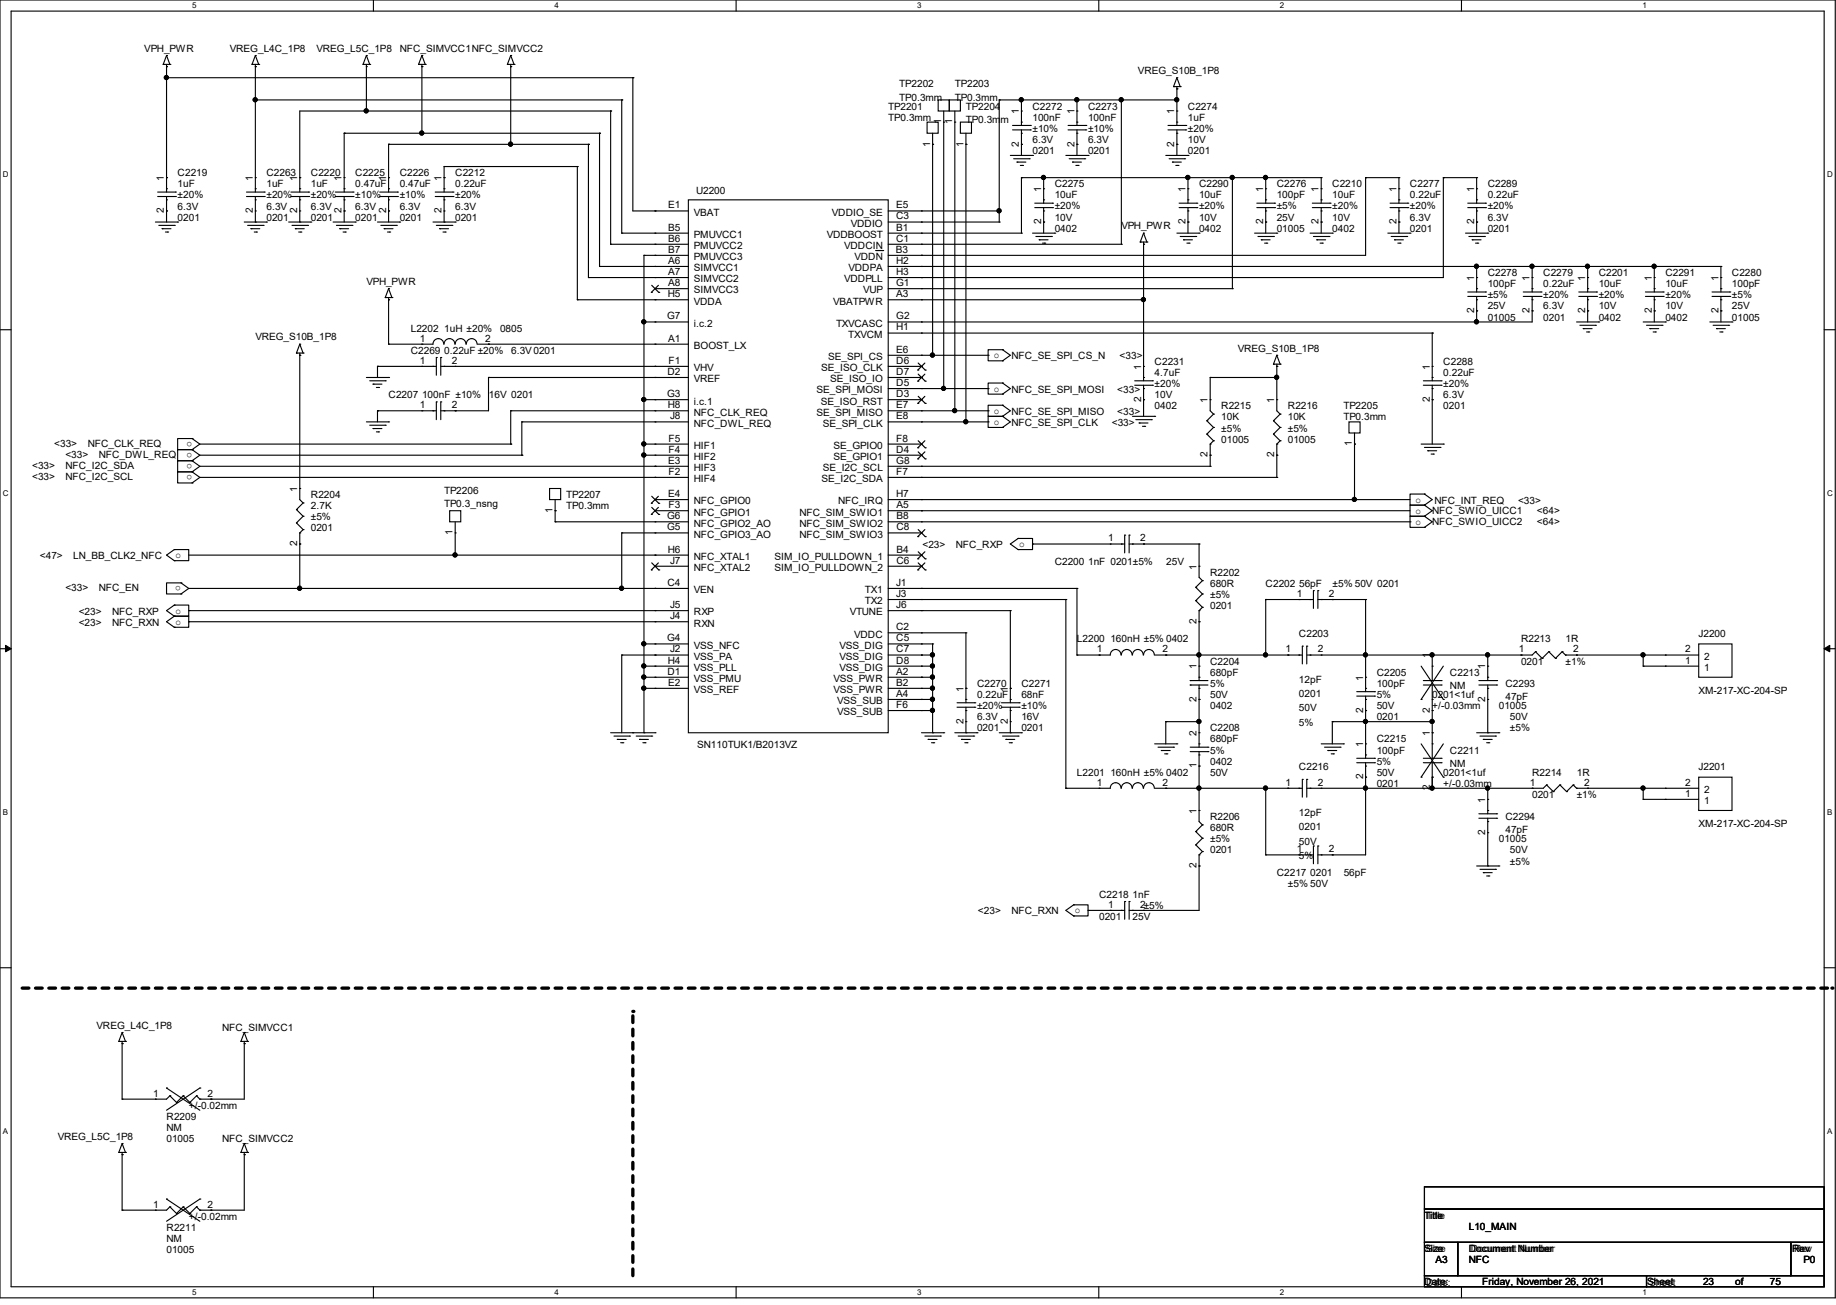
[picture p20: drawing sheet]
<svg xmlns="http://www.w3.org/2000/svg" width="210mm" height="149mm" viewBox="0 0 210 149" stroke-linecap="round" stroke-linejoin="round" font-family="sans-serif">
<defs><g id="words">
<g font-size="1.1">
<text x="16.5" y="5.9">VPH_PWR</text>
<text x="26.3" y="5.9">VREG_L4C_1P8</text>
<text x="36.2" y="5.9">VREG_L5C_1P8</text>
<text x="45.7" y="5.9">NFC_SIMVCC1NFC_SIMVCC2</text>
<text x="102.9" y="10">TP2202</text>
<text x="102.9" y="11.5">TP0.3mm</text>
<text x="109.2" y="10">TP2203</text>
<text x="109.2" y="11.5">TP0.3mm</text>
<text x="130.2" y="8.5">VREG_S10B_1P8</text>
<text x="101.6" y="12.5">TP2201</text>
<text x="101.6" y="13.8">TP0.3mm</text>
<text x="106.4" y="16.8" transform="rotate(-90 106.4 16.8)">1</text>
<text x="107.7" y="14.2" transform="rotate(-90 107.7 14.2)">1</text>
<text x="108.9" y="14.2" transform="rotate(-90 108.9 14.2)">1</text>
<text x="110.2" y="16.8" transform="rotate(-90 110.2 16.8)">1</text>
<text x="110.5" y="12.5">TP2204</text>
<text x="110.5" y="14.1">TP0.3mm</text>
<text x="116.5" y="16.8" transform="rotate(-90 116.5 16.8)">2</text>
<text x="116.5" y="13.1" transform="rotate(-90 116.5 13.1)">1</text>
<text x="118.1" y="12.5">C2272</text>
<text x="118.1" y="13.8">100nF</text>
<text x="118.1" y="17.6">0201</text>
<text x="118.1" y="16.3">6.3V</text>
<text x="118.1" y="15.1">±10%</text>
<text x="122.9" y="16.8" transform="rotate(-90 122.9 16.8)">2</text>
<text x="122.9" y="13.1" transform="rotate(-90 122.9 13.1)">1</text>
<text x="124.5" y="12.5">C2273</text>
<text x="124.5" y="13.8">100nF</text>
<text x="124.5" y="17.6">0201</text>
<text x="124.5" y="16.3">6.3V</text>
<text x="124.5" y="15.1">±10%</text>
<text x="134.3" y="16.8" transform="rotate(-90 134.3 16.8)">2</text>
<text x="134.3" y="13.1" transform="rotate(-90 134.3 13.1)">1</text>
<text x="135.9" y="12.5">C2274</text>
<text x="135.9" y="13.8">1uF</text>
<text x="135.9" y="17.6">0201</text>
<text x="135.9" y="16.3">10V</text>
<text x="135.9" y="15.1">±20%</text>
<text x="18.8" y="20.7" transform="rotate(-90 18.8 20.7)">1</text>
<text x="20.3" y="20.2">C2219</text>
<text x="20.3" y="21.4">1uF</text>
<text x="20.3" y="24">6.3V</text>
<text x="20.3" y="22.7">±20%</text>
<text x="28.9" y="20.7" transform="rotate(-90 28.9 20.7)">1</text>
<text x="30.5" y="20.2">C2263</text>
<text x="30.5" y="21.4">1uF</text>
<text x="30.5" y="24">6.3V</text>
<text x="30.5" y="22.7">±20%</text>
<text x="34" y="20.7" transform="rotate(-90 34 20.7)">1</text>
<text x="35.6" y="20.2">C2220</text>
<text x="35.6" y="21.4">1uF</text>
<text x="35.6" y="24">6.3V</text>
<text x="35.6" y="22.7">±20%</text>
<text x="39.1" y="20.7" transform="rotate(-90 39.1 20.7)">1</text>
<text x="40.6" y="20.2">C2225</text>
<text x="40.6" y="21.4">0.47uF</text>
<text x="40.6" y="24">6.3V</text>
<text x="40.6" y="22.7">±10%</text>
<text x="44.2" y="20.7" transform="rotate(-90 44.2 20.7)">1</text>
<text x="45.7" y="20.2">C2226</text>
<text x="45.7" y="21.4">0.47uF</text>
<text x="45.7" y="24">6.3V</text>
<text x="45.7" y="22.7">±10%</text>
<text x="50.5" y="20.7" transform="rotate(-90 50.5 20.7)">1</text>
<text x="52.1" y="20.2">C2212</text>
<text x="52.1" y="21.4">0.22uF</text>
<text x="52.1" y="24">6.3V</text>
<text x="52.1" y="22.7">±20%</text>
<text x="76.4" y="23.8">E1</text>
<text x="79.6" y="22.2">U2200</text>
<text x="102.5" y="23.8">E5</text>
<text x="119.1" y="22" transform="rotate(-90 119.1 22)">1</text>
<text x="120.6" y="21.4">C2275</text>
<text x="120.6" y="22.7">10uF</text>
<text x="120.6" y="24">±20%</text>
<text x="135.6" y="22" transform="rotate(-90 135.6 22)">1</text>
<text x="137.2" y="21.4">C2290</text>
<text x="137.2" y="22.7">10uF</text>
<text x="137.2" y="24">±20%</text>
<text x="144.5" y="22" transform="rotate(-90 144.5 22)">1</text>
<text x="146" y="21.4">C2276</text>
<text x="146" y="22.7">100pF</text>
<text x="146" y="24">±5%</text>
<text x="150.8" y="22" transform="rotate(-90 150.8 22)">1</text>
<text x="152.4" y="21.4">C2210</text>
<text x="152.4" y="22.7">10uF</text>
<text x="152.4" y="24">±20%</text>
<text x="159.7" y="22" transform="rotate(-90 159.7 22)">1</text>
<text x="161.3" y="21.4">C2277</text>
<text x="161.3" y="22.7">0.22uF</text>
<text x="161.3" y="24">±20%</text>
<text x="168.6" y="22" transform="rotate(-90 168.6 22)">1</text>
<text x="170.2" y="21.4">C2289</text>
<text x="170.2" y="22.7">0.22uF</text>
<text x="170.2" y="24">±20%</text>
<text x="18.8" y="24.4" transform="rotate(-90 18.8 24.4)">2</text>
<text x="20.3" y="25.2">0201</text>
<text x="28.9" y="24.4" transform="rotate(-90 28.9 24.4)">2</text>
<text x="30.5" y="25.2">0201</text>
<text x="34" y="24.4" transform="rotate(-90 34 24.4)">2</text>
<text x="35.6" y="25.2">0201</text>
<text x="39.1" y="24.4" transform="rotate(-90 39.1 24.4)">2</text>
<text x="40.6" y="25.2">0201</text>
<text x="44.2" y="24.4" transform="rotate(-90 44.2 24.4)">2</text>
<text x="45.7" y="25.2">0201</text>
<text x="50.5" y="24.4" transform="rotate(-90 50.5 24.4)">2</text>
<text x="52.1" y="25.2">0201</text>
<text x="76.4" y="26.4">B5</text>
<text x="76.4" y="27.6">B6</text>
<text x="76.4" y="28.9">B7</text>
<text x="79.4" y="27.2">PMUVCC1</text>
<text x="79.4" y="28.5">PMUVCC2</text>
<text x="79.4" y="29.8">PMUVCC3</text>
<text x="79.4" y="24.7">VBAT</text>
<text x="94.6" y="27.2">VDDBOOST</text>
<text x="95.2" y="24.7">VDDIO_SE</text>
<text x="96.6" y="28.5">VDDCIN</text>
<text x="97.3" y="26">VDDIO</text>
<text x="97.7" y="29.8">VDDN</text>
<text x="102.5" y="28.9">B3</text>
<text x="102.5" y="25.1">C3</text>
<text x="102.5" y="27.6">C1</text>
<text x="102.5" y="26.4">B1</text>
<text x="119.1" y="25.7" transform="rotate(-90 119.1 25.7)">2</text>
<text x="120.6" y="26.5">0402</text>
<text x="120.6" y="25.2">10V</text>
<text x="128.3" y="26.2">VPH_PWR</text>
<text x="135.6" y="25.7" transform="rotate(-90 135.6 25.7)">2</text>
<text x="137.2" y="26.5">0402</text>
<text x="137.2" y="25.2">10V</text>
<text x="144.5" y="25.7" transform="rotate(-90 144.5 25.7)">2</text>
<text x="146" y="26.5">01005</text>
<text x="146" y="25.2">25V</text>
<text x="150.8" y="25.7" transform="rotate(-90 150.8 25.7)">2</text>
<text x="152.4" y="26.5">0402</text>
<text x="152.4" y="25.2">10V</text>
<text x="159.7" y="25.7" transform="rotate(-90 159.7 25.7)">2</text>
<text x="161.3" y="26.5">0201</text>
<text x="161.3" y="25.2">6.3V</text>
<text x="168.6" y="25.7" transform="rotate(-90 168.6 25.7)">2</text>
<text x="170.2" y="26.5">0201</text>
<text x="170.2" y="25.2">6.3V</text>
<text x="41.9" y="32.6">VPH_PWR</text>
<text x="76.4" y="34">H5</text>
<text x="76.4" y="32.7">A8</text>
<text x="76.4" y="30.2">A6</text>
<text x="76.4" y="31.5">A7</text>
<text x="79.4" y="33.6">SIMVCC3</text>
<text x="79.4" y="31">SIMVCC1</text>
<text x="79.4" y="32.3">SIMVCC2</text>
<text x="79.4" y="34.8">VDDA</text>
<text x="95.3" y="34.8">VBATPWR</text>
<text x="96.6" y="32.3">VDDPLL</text>
<text x="97.1" y="31">VDDPA</text>
<text x="98.7" y="33.6">VUP</text>
<text x="102.5" y="32.7">G1</text>
<text x="102.5" y="30.2">H2</text>
<text x="102.5" y="31.5">H3</text>
<text x="102.5" y="34">A3</text>
<text x="168.6" y="35.8" transform="rotate(-90 168.6 35.8)">2</text>
<text x="168.6" y="32.1" transform="rotate(-90 168.6 32.1)">1</text>
<text x="170.2" y="31.6">C2278</text>
<text x="170.2" y="32.9">100pF</text>
<text x="170.2" y="35.4">25V</text>
<text x="170.2" y="34.1">±5%</text>
<text x="175" y="35.8" transform="rotate(-90 175 35.8)">2</text>
<text x="175" y="32.1" transform="rotate(-90 175 32.1)">1</text>
<text x="176.5" y="31.6">C2279</text>
<text x="176.5" y="32.9">0.22uF</text>
<text x="176.5" y="35.4">6.3V</text>
<text x="176.5" y="34.1">±20%</text>
<text x="181.3" y="35.8" transform="rotate(-90 181.3 35.8)">2</text>
<text x="181.3" y="32.1" transform="rotate(-90 181.3 32.1)">1</text>
<text x="182.9" y="31.6">C2201</text>
<text x="182.9" y="32.9">10uF</text>
<text x="182.9" y="35.4">10V</text>
<text x="182.9" y="34.1">±20%</text>
<text x="188.9" y="35.8" transform="rotate(-90 188.9 35.8)">2</text>
<text x="188.9" y="32.1" transform="rotate(-90 188.9 32.1)">1</text>
<text x="190.5" y="31.6">C2291</text>
<text x="190.5" y="32.9">10uF</text>
<text x="190.5" y="35.4">10V</text>
<text x="190.5" y="34.1">±20%</text>
<text x="196.6" y="35.8" transform="rotate(-90 196.6 35.8)">2</text>
<text x="196.6" y="32.1" transform="rotate(-90 196.6 32.1)">1</text>
<text x="198.1" y="31.6">C2280</text>
<text x="198.1" y="32.9">100pF</text>
<text x="198.1" y="35.4">25V</text>
<text x="198.1" y="34.1">±5%</text>
<text x="29.2" y="38.9">VREG_S10B_1P8</text>
<text x="47" y="37.9">L2202 1uH ±20%</text>
<text x="47" y="40.5">C2269 0.22uF ±20%</text>
<text x="48" y="39.1">1</text>
<text x="48" y="41.6">1</text>
<text x="51.7" y="41.6">2</text>
<text x="55.5" y="39.1">2</text>
<text x="57.2" y="37.9">0805</text>
<text x="58.5" y="40.5">6.3V0201</text>
<text x="76.3" y="36.5">G7</text>
<text x="76.4" y="39.1">A1</text>
<text x="76.5" y="41.6">F1</text>
<text x="79.4" y="39.9">BOOST_LX</text>
<text x="79.4" y="37.4">i.c.2</text>
<text x="94.7" y="41.2">SE_SPI_CS</text>
<text x="95.6" y="37.4">TXVCASC</text>
<text x="97" y="38.7">TXVCM</text>
<text x="102.5" y="37.8">H1</text>
<text x="102.5" y="36.5">G2</text>
<text x="102.5" y="40.3">E6</text>
<text x="102.5" y="41.6">D6</text>
<text x="113.7" y="41">o</text>
<text x="115.7" y="41.1">NFC_SE_SPI_CS_N</text>
<text x="128.1" y="41.1">&lt;33&gt;</text>
<text x="132.1" y="41.7">C2231</text>
<text x="141.6" y="40.2">VREG_S10B_1P8</text>
<text x="165.1" y="41.7">C2288</text>
<text x="170.2" y="36.7">01005</text>
<text x="176.5" y="36.7">0201</text>
<text x="182.9" y="36.7">0402</text>
<text x="190.5" y="36.7">0402</text>
<text x="198.1" y="36.7">01005</text>
<text x="44.4" y="45.6">C2207 100nF ±10%</text>
<text x="48" y="46.7">1</text>
<text x="51.7" y="46.7">2</text>
<text x="55.9" y="45.6">16V 0201</text>
<text x="76.3" y="45.4">G3</text>
<text x="76.4" y="42.9">D2</text>
<text x="76.4" y="46.7">H8</text>
<text x="76.7" y="48">J8</text>
<text x="79.4" y="46.3">i.c.1</text>
<text x="79.4" y="47.5">NFC_CLK_REQ</text>
<text x="79.4" y="42.5">VHV</text>
<text x="79.4" y="43.7">VREF</text>
<text x="93.4" y="47.5">SE_SPI_MISO</text>
<text x="93.4" y="45">SE_SPI_MOSI</text>
<text x="93.9" y="46.3">SE_ISO_RST</text>
<text x="93.9" y="42.5">SE_ISO_CLK</text>
<text x="95" y="43.7">SE_ISO_IO</text>
<text x="102.5" y="42.9">D7</text>
<text x="102.5" y="48">E8</text>
<text x="102.5" y="45.4">D3</text>
<text x="102.5" y="46.7">E7</text>
<text x="102.5" y="44.2">D5</text>
<text x="113.7" y="44.8">o</text>
<text x="113.7" y="47.3">o</text>
<text x="115.7" y="44.9">NFC_SE_SPI_MOSI</text>
<text x="115.7" y="47.5">NFC_SE_SPI_MISO</text>
<text x="127.8" y="44.9">&lt;33&gt;</text>
<text x="127.8" y="47.5">&lt;33&gt;</text>
<text x="130.5" y="46" transform="rotate(-90 130.5 46)">2</text>
<text x="130.5" y="42.3" transform="rotate(-90 130.5 42.3)">1</text>
<text x="132.1" y="43">4.7uF</text>
<text x="132.1" y="46.8">0402</text>
<text x="132.1" y="45.6">10V</text>
<text x="132.1" y="44.3">±20%</text>
<text x="138.1" y="46.1" transform="rotate(-90 138.1 46.1)">1</text>
<text x="139.7" y="46.8">R2215</text>
<text x="145.8" y="46.1" transform="rotate(-90 145.8 46.1)">1</text>
<text x="147.3" y="46.8">R2216</text>
<text x="153.7" y="46.8">TP2205</text>
<text x="163.5" y="46" transform="rotate(-90 163.5 46)">2</text>
<text x="163.5" y="42.3" transform="rotate(-90 163.5 42.3)">1</text>
<text x="165.1" y="43">0.22uF</text>
<text x="165.1" y="46.8">0201</text>
<text x="165.1" y="45.6">6.3V</text>
<text x="165.1" y="44.3">±20%</text>
<text x="3.7" y="53.7">&lt;33&gt;</text>
<text x="6.2" y="51.1">&lt;33&gt;</text>
<text x="7.5" y="52.4">&lt;33&gt;</text>
<text x="7.5" y="53.7">NFC_I2C_SDA</text>
<text x="10" y="51.1">NFC_CLK_REQ</text>
<text x="11.3" y="52.4">NFC_DWL_REQ</text>
<text x="22" y="50.5" transform="rotate(-180 22 50.5)">o</text>
<text x="22" y="51.8" transform="rotate(-180 22 51.8)">o</text>
<text x="22" y="53" transform="rotate(-180 22 53)">o</text>
<text x="76.4" y="53">E3</text>
<text x="76.5" y="50.5">F5</text>
<text x="76.5" y="51.8">F4</text>
<text x="79.4" y="51.4">HIF1</text>
<text x="79.4" y="52.6">HIF2</text>
<text x="79.4" y="53.9">HIF3</text>
<text x="79.4" y="48.8">NFC_DWL_REQ</text>
<text x="94.1" y="53.9">SE_I2C_SCL</text>
<text x="94.1" y="48.8">SE_SPI_CLK</text>
<text x="95.3" y="51.4">SE_GPIO0</text>
<text x="95.3" y="52.6">SE_GPIO1</text>
<text x="102.5" y="50.5">F8</text>
<text x="102.5" y="51.8">D4</text>
<text x="102.5" y="53">G8</text>
<text x="113.7" y="48.6">o</text>
<text x="115.7" y="48.7">NFC_SE_SPI_CLK</text>
<text x="127.2" y="48.7">&lt;33&gt;</text>
<text x="138.1" y="52.3" transform="rotate(-90 138.1 52.3)">2</text>
<text x="139.7" y="48.1">10K</text>
<text x="139.7" y="49.4">±5%</text>
<text x="139.7" y="50.6">01005</text>
<text x="145.8" y="52.3" transform="rotate(-90 145.8 52.3)">2</text>
<text x="147.3" y="48.1">10K</text>
<text x="147.3" y="49.4">±5%</text>
<text x="147.3" y="50.6">01005</text>
<text x="153.7" y="48.1">TP0.3mm</text>
<text x="154.6" y="51.1" transform="rotate(-90 154.6 51.1)">1</text>
<text x="3.7" y="55">&lt;33&gt;</text>
<text x="7.5" y="55">NFC_I2C_SCL</text>
<text x="22" y="54.3" transform="rotate(-180 22 54.3)">o</text>
<text x="34" y="56.3" transform="rotate(-90 34 56.3)">1</text>
<text x="35.6" y="57">R2204</text>
<text x="35.6" y="58.3">2.7K</text>
<text x="35.6" y="59.5">±5%</text>
<text x="50.8" y="56.5">TP2206</text>
<text x="50.8" y="58">TP0.3_nsng</text>
<text x="63.2" y="58.7" transform="rotate(-90 63.2 58.7)">1</text>
<text x="64.8" y="57">TP2207</text>
<text x="64.8" y="58.3">TP0.3mm</text>
<text x="76.3" y="59.4">G6</text>
<text x="76.4" y="56.9">E4</text>
<text x="76.5" y="58.1">F3</text>
<text x="76.5" y="54.3">F2</text>
<text x="79.4" y="57.7">NFC_GPIO0</text>
<text x="79.4" y="59">NFC_GPIO1</text>
<text x="79.4" y="55.2">HIF4</text>
<text x="91.4" y="59">NFC_SIM_SWIO1</text>
<text x="94" y="55.2">SE_I2C_SDA</text>
<text x="95.9" y="57.7">NFC_IRQ</text>
<text x="102.5" y="56.9">H7</text>
<text x="102.5" y="54.3">F7</text>
<text x="102.5" y="58.1">A5</text>
<text x="102.5" y="59.4">B8</text>
<text x="161.9" y="57.5">o</text>
<text x="161.9" y="58.8">o</text>
<text x="163.8" y="58.8">NFC_SWIO_UICC1</text>
<text x="164.1" y="57.6">NFC_INT_REQ</text>
<text x="173.7" y="57.6">&lt;33&gt;</text>
<text x="175.8" y="58.8">&lt;64&gt;</text>
<text x="4.6" y="64">&lt;47&gt;</text>
<text x="8.4" y="64">LN_BB_CLK2_NFC</text>
<text x="20.1" y="63.8">o</text>
<text x="34" y="62.5" transform="rotate(-90 34 62.5)">2</text>
<text x="35.6" y="60.8">0201</text>
<text x="51.8" y="61.2" transform="rotate(-90 51.8 61.2)">1</text>
<text x="76.3" y="60.7">G5</text>
<text x="76.4" y="63.2">H6</text>
<text x="76.7" y="64.5">J7</text>
<text x="79.4" y="65.3">NFC_XTAL2</text>
<text x="79.4" y="60.2">NFC_GPIO2_AO</text>
<text x="79.4" y="61.5">NFC_GPIO3_AO</text>
<text x="79.4" y="64.1">NFC_XTAL1</text>
<text x="88.6" y="64.1">SIM_IO_PULLDOWN_1</text>
<text x="88.6" y="65.3">SIM_IO_PULLDOWN_2</text>
<text x="91.4" y="60.2">NFC_SIM_SWIO2</text>
<text x="91.4" y="61.5">NFC_SIM_SWIO3</text>
<text x="102.5" y="60.7">C8</text>
<text x="102.5" y="63.2">B4</text>
<text x="102.5" y="64.5">C6</text>
<text x="105.5" y="62.7">&lt;23&gt;</text>
<text x="109.3" y="62.7">NFC_RXP</text>
<text x="116.6" y="62.6">o</text>
<text x="120.6" y="64.6">C2200 1nF 0201±5%</text>
<text x="126.7" y="61.9">1</text>
<text x="130.4" y="61.9">2</text>
<text x="133.4" y="64.6">25V</text>
<text x="136.9" y="65.1" transform="rotate(-90 136.9 65.1)">1</text>
<text x="138.4" y="65.9">R2202</text>
<text x="161.9" y="60">o</text>
<text x="163.8" y="60">NFC_SWIO_UICC2</text>
<text x="175.8" y="60">&lt;64&gt;</text>
<text x="7.5" y="67.7">&lt;33&gt;</text>
<text x="9" y="70.3">&lt;23&gt;</text>
<text x="9" y="71.6">&lt;23&gt;</text>
<text x="11.3" y="67.7">NFC_EN</text>
<text x="12.8" y="70.3">NFC_RXP</text>
<text x="12.8" y="71.6">NFC_RXN</text>
<text x="20.1" y="70.2">o</text>
<text x="20.1" y="71.5">o</text>
<text x="20.7" y="67" transform="rotate(-180 20.7 67)">o</text>
<text x="76.4" y="67">C4</text>
<text x="76.7" y="70.8">J4</text>
<text x="76.7" y="69.6">J5</text>
<text x="79.4" y="71.7">RXN</text>
<text x="79.4" y="70.4">RXP</text>
<text x="79.4" y="67.9">VEN</text>
<text x="97.2" y="70.4">VTUNE</text>
<text x="98.9" y="67.9">TX1</text>
<text x="98.9" y="69.1">TX2</text>
<text x="102.5" y="67">J1</text>
<text x="102.5" y="68.3">J3</text>
<text x="102.5" y="69.6">J6</text>
<text x="136.9" y="71.4" transform="rotate(-90 136.9 71.4)">2</text>
<text x="138.4" y="67.1">680R</text>
<text x="138.4" y="68.4">±5%</text>
<text x="138.4" y="69.7">0201</text>
<text x="144.8" y="67.1">C2202 56pF</text>
<text x="148.3" y="68.3">1</text>
<text x="152" y="68.3">2</text>
<text x="152.4" y="67.1">±5% 50V 0201</text>
<text x="76.3" y="73.4">G4</text>
<text x="76.4" y="77.2">D1</text>
<text x="76.4" y="75.9">H4</text>
<text x="76.7" y="74.6">J2</text>
<text x="79.4" y="74.2">VSS_NFC</text>
<text x="79.4" y="75.5">VSS_PA</text>
<text x="79.4" y="76.8">VSS_PLL</text>
<text x="96" y="74.2">VSS_DIG</text>
<text x="96" y="76.8">VSS_DIG</text>
<text x="96" y="75.5">VSS_DIG</text>
<text x="97.7" y="72.9">VDDC</text>
<text x="102.5" y="72.1">C2</text>
<text x="102.5" y="73.4">C5</text>
<text x="102.5" y="75.9">D8</text>
<text x="102.5" y="74.6">C7</text>
<text x="102.5" y="77.2">A2</text>
<text x="123.2" y="73.5">L2200 160nH ±5% 0402</text>
<text x="125.5" y="74.6">1</text>
<text x="133" y="74.6">2</text>
<text x="136.9" y="76.6" transform="rotate(-90 136.9 76.6)">1</text>
<text x="138.4" y="76">C2204</text>
<text x="138.4" y="77.3">680pF</text>
<text x="147.1" y="74.6">1</text>
<text x="148.6" y="72.9">C2203</text>
<text x="150.7" y="74.6">2</text>
<text x="155.9" y="77.8" transform="rotate(-90 155.9 77.8)">1</text>
<text x="157.5" y="77.3">C2205</text>
<text x="163.5" y="75.3" transform="rotate(-90 163.5 75.3)">1</text>
<text x="165.9" y="77.3">C2213</text>
<text x="169.9" y="76.6" transform="rotate(-90 169.9 76.6)">1</text>
<text x="173.7" y="74.6">1</text>
<text x="174" y="73.5">R2213</text>
<text x="174" y="76">0201</text>
<text x="179.1" y="73.5">1R</text>
<text x="179.1" y="76">±1%</text>
<text x="180" y="74.6">2</text>
<text x="192.8" y="75.9">1</text>
<text x="192.8" y="74.6">2</text>
<text x="194.3" y="72.9">J2200</text>
<text x="194.9" y="76.8">1</text>
<text x="194.9" y="75.5">2</text>
<text x="76.4" y="78.4">E2</text>
<text x="79.4" y="78">VSS_PMU</text>
<text x="79.4" y="79.3">VSS_REF</text>
<text x="95.3" y="78">VSS_PWR</text>
<text x="95.3" y="79.3">VSS_PWR</text>
<text x="95.8" y="80.6">VSS_SUB</text>
<text x="95.8" y="81.8">VSS_SUB</text>
<text x="102.5" y="79.7">A4</text>
<text x="102.5" y="81">F6</text>
<text x="102.5" y="78.4">B2</text>
<text x="110.2" y="82.8" transform="rotate(-90 110.2 82.8)">2</text>
<text x="110.2" y="79.1" transform="rotate(-90 110.2 79.1)">1</text>
<text x="111.8" y="78.6">C2270</text>
<text x="111.8" y="79.8">0.22uF</text>
<text x="111.8" y="83.7">0201</text>
<text x="111.8" y="82.4">6.3V</text>
<text x="111.8" y="81.1">±20%</text>
<text x="115.3" y="82.8" transform="rotate(-90 115.3 82.8)">2</text>
<text x="115.3" y="79.1" transform="rotate(-90 115.3 79.1)">1</text>
<text x="116.8" y="78.6">C2271</text>
<text x="116.8" y="79.8">68nF</text>
<text x="116.8" y="83.7">0201</text>
<text x="116.8" y="82.4">16V</text>
<text x="116.8" y="81.1">±10%</text>
<text x="136.9" y="80.3" transform="rotate(-90 136.9 80.3)">2</text>
<text x="138.4" y="83.7">C2208</text>
<text x="138.4" y="81.1">0402</text>
<text x="138.4" y="79.8">50V</text>
<text x="138.4" y="78.6">5%</text>
<text x="148.6" y="78.1">12pF</text>
<text x="148.6" y="79.7">0201</text>
<text x="148.6" y="81.4">50V</text>
<text x="148.6" y="83">5%</text>
<text x="155.9" y="81.5" transform="rotate(-90 155.9 81.5)">2</text>
<text x="157.5" y="78.6">100pF</text>
<text x="157.5" y="82.4">0201</text>
<text x="157.5" y="81.1">50V</text>
<text x="157.5" y="79.8">5%</text>
<text x="163.5" y="81.5" transform="rotate(-90 163.5 81.5)">2</text>
<text x="163.8" y="79.8">0201&lt;1uf</text>
<text x="163.8" y="81.1">+/-0.03mm</text>
<text x="165.9" y="78.8">NM</text>
<text x="169.9" y="80.3" transform="rotate(-90 169.9 80.3)">2</text>
<text x="171.4" y="81.1">01005</text>
<text x="172.2" y="78.6">C2293</text>
<text x="172.2" y="80.1">47pF</text>
<text x="172.7" y="82.4">50V</text>
<text x="172.7" y="83.7">±5%</text>
<text x="194.3" y="79.3">XM-217-XC-204-SP</text>
<text x="79.8" y="85.5">SN110TUK1/B2013VZ</text>
<text x="123.2" y="88.7">L2201 160nH ±5% 0402</text>
<text x="125.5" y="89.9">1</text>
<text x="133" y="89.9">2</text>
<text x="136.9" y="87.9" transform="rotate(-90 136.9 87.9)">1</text>
<text x="136.9" y="84.2" transform="rotate(-90 136.9 84.2)">2</text>
<text x="138.4" y="84.9">680pF</text>
<text x="138.4" y="87.5">0402</text>
<text x="138.4" y="88.7">50V</text>
<text x="138.4" y="86.2">5%</text>
<text x="147.1" y="89.9">1</text>
<text x="148.6" y="88.1">C2216</text>
<text x="150.7" y="89.9">2</text>
<text x="155.9" y="89.2" transform="rotate(-90 155.9 89.2)">2</text>
<text x="155.9" y="85.5" transform="rotate(-90 155.9 85.5)">1</text>
<text x="157.5" y="84.9">C2215</text>
<text x="157.5" y="86.2">100pF</text>
<text x="157.5" y="88.7">50V</text>
<text x="157.5" y="87.5">5%</text>
<text x="163.5" y="84.2" transform="rotate(-90 163.5 84.2)">1</text>
<text x="165.1" y="88.7">0201&lt;1uf</text>
<text x="165.9" y="86.2">C2211</text>
<text x="165.9" y="87.7">NM</text>
<text x="175" y="89.9">1</text>
<text x="175.3" y="88.7">R2214</text>
<text x="180.4" y="88.7">1R</text>
<text x="181.2" y="89.9">2</text>
<text x="192.8" y="89.9">2</text>
<text x="194.3" y="88.1">J2201</text>
<text x="136.9" y="93.1" transform="rotate(-90 136.9 93.1)">1</text>
<text x="138.4" y="93.8">R2206</text>
<text x="138.4" y="95.1">680R</text>
<text x="148.6" y="93.3">12pF</text>
<text x="148.6" y="95">0201</text>
<text x="157.5" y="90">0201</text>
<text x="163.5" y="90.4" transform="rotate(-90 163.5 90.4)">2</text>
<text x="165.1" y="90">+/-0.03mm</text>
<text x="169.9" y="95.5" transform="rotate(-90 169.9 95.5)">2</text>
<text x="169.9" y="91.8" transform="rotate(-90 169.9 91.8)">1</text>
<text x="172.2" y="93.8">C2294</text>
<text x="172.2" y="95.3">47pF</text>
<text x="175.3" y="91.3">0201</text>
<text x="180.4" y="91.3">±1%</text>
<text x="192.8" y="91.1">1</text>
<text x="194.3" y="94.6">XM-217-XC-204-SP</text>
<text x="194.9" y="92">1</text>
<text x="194.9" y="90.7">2</text>
<text x="136.9" y="99.3" transform="rotate(-90 136.9 99.3)">2</text>
<text x="138.4" y="96.4">±5%</text>
<text x="138.4" y="97.6">0201</text>
<text x="146" y="100.2">C2217</text>
<text x="147.3" y="101.4">±5% 50V</text>
<text x="148.3" y="97.5">1</text>
<text x="148.6" y="96.6">50V</text>
<text x="148.6" y="98.3">5%</text>
<text x="149.9" y="100.2">0201</text>
<text x="152" y="97.5">2</text>
<text x="153.7" y="100.2">56pF</text>
<text x="171.4" y="96.4">01005</text>
<text x="172.7" y="97.6">50V</text>
<text x="172.7" y="98.9">±5%</text>
<text x="111.9" y="104.6">&lt;23&gt;</text>
<text x="115.7" y="104.6">NFC_RXN</text>
<text x="122.9" y="104.5">o</text>
<text x="125.7" y="102.7">C2218 1nF</text>
<text x="125.7" y="105.2">0201</text>
<text x="126.7" y="103.8">1</text>
<text x="129.6" y="105.2">25V</text>
<text x="130.4" y="103.8">2±5%</text>
<text x="11" y="117.7">VREG_L4C_1P8</text>
<text x="25.4" y="117.9">NFC_SIMVCC1</text>
<text x="17.5" y="125.4">1</text>
<text x="23.7" y="125.4">2</text>
<text x="6.6" y="130.4">VREG_L5C_1P8</text>
<text x="19" y="128.1">R2209</text>
<text x="19" y="129.4">NM</text>
<text x="19" y="130.6">01005</text>
<text x="21.6" y="126.8">+/-0.02mm</text>
<text x="25.4" y="130.6">NFC_SIMVCC2</text>
<text x="17.5" y="138.1">1</text>
<text x="19" y="140.8">R2211</text>
<text x="19" y="142.1">NM</text>
<text x="19" y="143.3">01005</text>
<text x="21.6" y="139.5">+/-0.02mm</text>
<text x="23.7" y="138.1">2</text>
<text x="162.9" y="139.4">Title</text>
<text x="162.9" y="143.2">Size</text>
<text x="168" y="143.2">Document Number</text>
<text x="168" y="140.7">L10_MAIN</text>
<text x="205" y="143.2">Rev</text>
<text x="162.9" y="147">Date:</text>
<text x="164.2" y="144.5">A3</text>
<text x="168" y="144.5">NFC</text>
<text x="169.5" y="147">Friday, November 26, 2021</text>
<text x="188.4" y="147">Sheet</text>
<text x="194.8" y="147">23</text>
<text x="198.5" y="147">of</text>
<text x="202.5" y="147">75</text>
<text x="206.3" y="144.5">P0</text>
</g>
<g font-size=".9">
<text x="22" y=".9">5</text>
<text x="63.4" y=".9">4</text>
<text x="104.9" y=".9">3</text>
<text x="146.4" y=".9">2</text>
<text x="187.9" y=".9">1</text>
<text x=".3" y="20.3">D</text>
<text x="209" y="20.3">D</text>
<text x=".3" y="56.7">C</text>
<text x="209" y="56.7">C</text>
<text x=".3" y="93.2">B</text>
<text x="209" y="93.2">B</text>
<text x=".3" y="129.7">A</text>
<text x="209" y="129.7">A</text>
<text x="22" y="148.1">5</text>
<text x="63.4" y="148.1">4</text>
<text x="104.9" y="148.1">3</text>
<text x="146.4" y="148.1">2</text>
<text x="187.9" y="148.1">1</text>
</g>
</g></defs>
<path d="M0 0h209.9v148.5h-209.9zM1.3 1.3h207.4v145.9h-207.4z" fill="none" stroke="#000" stroke-width=".13"/>
<g fill="#fff">
<path d="M22 .1h.5v1h-.5z"/>
<path d="M22 147.3h.5v1h-.5z"/>
</g>
<path d="M42.7 0v1.3M42.7 147.2v1.3" fill="none" stroke="#000" stroke-width=".13"/>
<g fill="#fff">
<path d="M63.4 .1h.5v1h-.5z"/>
<path d="M63.4 147.3h.5v1h-.5z"/>
</g>
<path d="M84.2 0v1.3M84.2 147.2v1.3" fill="none" stroke="#000" stroke-width=".13"/>
<g fill="#fff">
<path d="M104.9 .1h.5v1h-.5z"/>
<path d="M104.9 147.3h.5v1h-.5z"/>
</g>
<path d="M125.7 0v1.3M125.7 147.2v1.3" fill="none" stroke="#000" stroke-width=".13"/>
<g fill="#fff">
<path d="M146.4 .1h.5v1h-.5z"/>
<path d="M146.4 147.3h.5v1h-.5z"/>
</g>
<path d="M167.2 0v1.3M167.2 147.2v1.3" fill="none" stroke="#000" stroke-width=".13"/>
<g fill="#fff">
<path d="M187.9 .1h.5v1h-.5z"/>
<path d="M187.9 147.3h.5v1h-.5z"/>
<path d="M.3 19.5h.7v1h-.7z"/>
<path d="M209 19.5h.6v1h-.6z"/>
<path d="M.3 55.9h.7v1h-.7z"/>
<path d="M209 55.9h.6v1h-.6z"/>
</g>
<path d="M0 37.7h1.3M208.7 37.7h1.2" fill="none" stroke="#000" stroke-width=".13"/>
<g fill="#fff">
<path d="M.3 92.4h.6v1h-.6z"/>
<path d="M209 92.4h.6v1h-.6z"/>
</g>
<path d="M0 74.2h1.3M208.7 74.2h1.2" fill="none" stroke="#000" stroke-width=".13"/>
<path d="M.6 73.8l.7 .4-.7 .3zM208.7 74.2l.6-.4v.7z" fill="#000" stroke="#000" stroke-width=".13"/>
<g fill="#fff">
<path d="M.3 128.9h.6v1h-.6z"/>
<path d="M209 128.9h.6v1h-.6z"/>
</g>
<g fill="none" stroke="#000" stroke-width=".13">
<path d="M18.7 7.4h.1M18.7 7.4h.7M19 8.9h53.4M19.1 6.3l-.4 1.1M19.1 7.6h.1M19.1 6.3h.1M19.1 7.4v14.6M19.1 6.3l.3 1.1M19.4 7.4h.1M28.8 7.4h.8M28.8 7.4h.1M29.2 11.4h.1"/>
<path d="M29.2 11.4h41.9M29.2 6.3l-.4 1.1M29.2 7.6h.1M29.2 6.3h.1M29.2 7.4v14.6M29.2 6.3l.4 1.1M29.6 7.4h.1M39.4 15.2h.1M39.4 15.2v6.8M39.4 15.2h29.2M41.5 7.4h.1M41.5 7.4h.8"/>
<path d="M41.9 12.7h.1M41.9 6.3l.4 1.1M41.9 7.6h.1M41.9 6.3h.1M41.9 7.4v5.3M41.9 6.3l-.4 1.1M42.3 7.4h.1M44.4 16.5h.1M44.4 16.5l.1 5.5M44.4 16.5h22.9M47.9 7.4h.1M47.9 7.4h.7"/>
<path d="M48.3 6.3l-.4 1.1M48.3 7.6h.1M48.3 6.3h.1M48.3 7.4v7.8M48.3 6.3l.3 1.1M48.6 7.4h.1M50.8 19h15.2M50.8 19h.1M50.8 19v3M58 7.4h.1M58 7.4h.8M58.4 6.3l.4 1.1"/>
<path d="M58.4 7.6h.1M58.4 6.3h.1M58.4 7.4v9.1M58.4 6.3l-.4 1.1M58.8 7.4h.1M66 19h.1M66 19v15.3M67.3 16.5h.1M67.3 16.5v15.2M68.6 15.2h.1M68.6 15.2v15.3M69.8 12.7h.1"/>
<path d="M69.8 12.7v15.2M69.8 12.7h-35.5v9.3M71.1 11.4h.1M71.1 11.4v15.3M72.4 8.9h.1M72.4 8.9v15.2h6.3M106 14h1.3v1.2h-1.3zM106.7 16.5h.1M106.7 15.2v25.4M107.3 11.4h1.3v1.3h-1.3zM107.9 14h.1M107.9 12.7v31.7"/>
<path d="M108.6 11.4h1.3v1.3h-1.3zM109.2 14h.1M109.2 12.7v34.3M109.9 14h1.2v1.2h-1.2zM110.5 16.5h.1M110.5 15.2v33.1M114.3 11.4h.1M114.3 11.4v14M114.3 11.4h20.3M115.6 17.8h2.5M115.8 14.4h2.1M115.8 14.9h2.1"/>
<path d="M116 18.2h1.7M116.3 18.5h.1M116.3 18.5h1M116.7 18.9h.3M116.8 11.4h.1M116.8 11.4v3M116.8 14h.1M116.8 15.2h.1M116.8 12.7h.1M116.8 16.5h.1M116.8 14.9v2.9M117 18.9h.1"/>
<path d="M117.7 18.2h.1M117.9 14.4h.1M117.9 14.9h.1M118.1 17.8h.1M121.9 17.8h2.6M122.2 14.4h2M122.2 14.9h2M122.3 18.2h1.8M122.7 18.5h.1M122.7 18.5h1M123.1 18.9h.2M123.2 11.4h.1"/>
<path d="M123.2 11.4v3M123.2 14h.1M123.2 15.2h.1M123.2 12.7h.1M123.2 16.5h.1M123.2 14.9v2.9M123.3 18.9h.1M124.1 18.2h.1M124.2 14.4h.1M124.2 14.9h.1M124.5 17.8h.1M128.3 11.4h.1"/>
<path d="M128.3 11.4v16.5M133.4 17.8h2.5M133.6 14.4h2M133.6 14.9h2M133.7 18.2h1.8M134.1 18.5h.1M134.1 18.5h1M134.2 9.9h.1M134.2 9.9h.8M134.5 18.9h.2M134.6 11.4h.1M134.6 14h.1"/>
<path d="M134.6 15.2h.1M134.6 12.7h.1M134.6 16.5h.1M134.6 14.9v2.9M134.6 8.9l.4 1M134.6 10.2h.1M134.6 8.9h.1M134.6 9.9v4.5M134.6 8.9l-.4 1M134.7 18.9h.1M135 9.9h.1M135.5 18.2h.1"/>
<path d="M135.6 14.4h.1M135.6 14.9h.1M135.9 17.8h.1M17.8 25.4h2.5M18 22h2.1M18 22.5h2.1M18.2 25.8h1.7M18.5 26.2h1.1M18.5 26.2h.1M18.9 26.5h.3M19.1 21.6h.1M19.1 22.9h.1"/>
<path d="M19.1 20.3h.1M19.1 24.1h.1M19.1 22.5l-.1 2.9M19.2 26.5h.1M19.9 25.8h.1M20.1 22h.1M20.1 22.5h.1M20.3 25.4h.1M27.9 25.4h2.6M28.2 22h2M28.2 22.5h2M28.3 25.8h1.8"/>
<path d="M28.7 26.2h1M28.7 26.2h.1M29.1 26.5h.2M29.2 25.4h.1M29.2 21.6h.1M29.2 22.9h.1M29.2 20.3h.1M29.2 24.1h.1M29.2 22.5v2.9M29.3 26.5h.1M30.1 25.8h.1M30.2 22h.1"/>
<path d="M30.2 22.5h.1M30.5 25.4h.1M33 25.4h2.6M33.3 22h2M33.3 22.5h2M33.4 25.8h1.8M33.8 26.2h1M33.8 26.2h.1M34.2 26.5h.2M34.3 25.4h.1M34.3 39.4h.1M34.3 39.4l.4 1"/>
<path d="M34.3 39.4l-.4 1M34.3 21.6h.1M34.3 22.9h.1M34.3 20.3h.1M34.3 24.1h.1M34.3 22.5v2.9M34.4 26.5h.1M35.2 25.8h.1M35.3 22h.1M35.3 22.5h.1M35.6 25.4h.1M38.1 25.4h2.5"/>
<path d="M38.4 22h2M38.4 22.5h2M38.5 25.8h1.8M38.9 26.2h1M38.9 26.2h.1M39.2 26.5h.3M39.4 21.6h.1M39.4 22.9h.1M39.4 20.3h.1M39.4 24.1h.1M39.4 22.5v2.9M39.5 26.5h.1"/>
<path d="M40.3 25.8h.1M40.4 22h.1M40.4 22.5h.1M40.6 25.4h.1M43.2 25.4h2.5M43.4 22.5h2.1M43.4 22h2.1M43.6 25.8h1.7M43.9 26.2h.1M43.9 26.2h1.1M44.1 34h.1M44.1 34h.7"/>
<path d="M44.3 26.5h.3M44.4 39.4h.1M44.5 33l-.4 1M44.5 34.3h.1M44.5 33h.1M44.5 34l-.1 5.4M44.5 33l.3 1M44.5 21.6h.1M44.5 22.9h.1M44.5 20.3h.1M44.5 24.1h.1M44.5 22.5l-.1 2.9"/>
<path d="M44.6 26.5h.1M44.8 34h.1M45.3 25.8h.1M45.5 22h.1M45.5 22.5h.1M45.7 25.4h.1M48.3 39.4h.1M49.5 25.4h2.6M49.8 22h2M49.8 22.5h2M49.9 25.8h1.8M50.3 26.2h.1"/>
<path d="M50.3 26.2h1M50.7 26.5h.2M50.8 39.4a.61 .61 0 0 0-.7-.7 .61 .61 0 0 0-.6 .7h-5.1M50.8 25.4h.1M50.8 21.6h.1M50.8 22.9h.1M50.8 20.3h.1M50.8 24.1h.1M50.8 22.5v2.9M50.9 26.5h.1M51.7 25.8h.1M51.8 22h.1"/>
<path d="M51.8 22.5h.1M52 39.4a.61 .61 0 0 0-.6-.7 .61 .61 0 0 0-.6 .7M52.1 25.4h.1M53.3 39.4a.61 .61 0 0 0-.6-.7 .61 .61 0 0 0-.6 .7M54.6 39.4a.61 .61 0 0 0-.6-.7 .61 .61 0 0 0-.7 .7M54.6 39.4h24.1M55.9 39.4h.1M66 34.3h12.7M66 34.3h.1M67.3 31.7h11.4M67.3 31.7h.1M68.6 30.5h.1"/>
<path d="M68.6 30.5h10.1M69.8 27.9h8.9M69.8 27.9h.1M71.1 26.7h7.6M71.1 26.7h.1M73.7 36.8h5M73.7 29.2h5M73.7 36.8h.1M73.7 29.2h.1M73.7 29.2v54.6M74.5 33.4h.1M74.5 32.6l.9 .8"/>
<path d="M74.9 39.4h.1M74.9 36.8h.1M74.9 26.7h.1M74.9 27.9h.1M74.9 29.2h.1M74.9 30.5h.1M74.9 31.7h.1M74.9 33h.1M74.9 24.1h.1M74.9 34.3h.1M74.9 33h3.8M75.3 32.6l-.8 .8"/>
<path d="M75.4 33.4h.1M78.7 22.9h22.9v60.9h-22.9zM100.2 28.7h.8M101 28.7h.1M101.6 25.4h12.7M101.6 26.7h15.2M101.6 27.9h26.7M101.6 30.5h95.2M101.6 33h39.4M101.6 38.1h62.2M101.6 24.1h12.7M101.6 34.3h29.2"/>
<path d="M105.4 36.8h.1M105.4 38.1h.1M105.4 34.3h.1M105.4 26.7h.1M105.4 27.9h.1M105.4 25.4h.1M105.4 24.1h.1M105.4 29.2h.1M105.4 30.5h.1M105.4 31.7h.1M105.4 33h.1M114.3 24.1h.1"/>
<path d="M114.3 25.4h.1M116.8 20.3h34.3M116.8 20.3h.1M116.8 26.7h.1M116.8 20.3v6.4M118.1 26.7h2.6M118.4 23.2h2M118.4 23.7h2M118.5 27.1h1.8M118.9 27.4h.1M118.9 27.4h1M119.3 27.8h.2"/>
<path d="M119.4 22.9h.1M119.4 24.1h.1M119.4 21.6h.1M119.4 25.4h.1M119.4 20.3h.1M119.4 20.3v2.9M119.4 23.7v3M119.5 27.8h.1M120.3 27.1h.1M120.4 23.2h.1M120.4 23.7h.1M120.7 26.7h.1"/>
<path d="M128.3 27.9h.1M130.4 27.7h.1M130.4 27.7h.8M130.8 34.3h.1M130.8 27.9h.1M130.8 26.7h.1M130.8 27.7v15.9M130.8 26.7l.4 1M130.8 26.7l-.4 1M131.2 27.7h.1M134.6 26.7h2.6M134.9 23.2h2"/>
<path d="M134.9 23.7h2M135 27.1h1.8M135.4 27.4h.1M135.4 27.4h1M135.8 27.8h.2M135.9 20.3h.1M135.9 20.3v2.9M135.9 22.9h.1M135.9 24.1h.1M135.9 21.6h.1M135.9 25.4h.1M135.9 23.7v3"/>
<path d="M136 27.8h.1M136.8 27.1h.1M136.9 23.2h.1M136.9 23.7h.1M137.2 26.7h.1M141 20.3h.1M141 33h.1M141 20.3v12.7M143.5 26.7h2.6M143.8 23.2h2M143.8 23.7h2M143.9 27.1h1.8"/>
<path d="M144.3 27.4h.1M144.3 27.4h1M144.7 27.8h.2M144.8 20.3h.1M144.8 20.3v2.9M144.8 22.9h.1M144.8 24.1h.1M144.8 21.6h.1M144.8 25.4h.1M144.8 23.7v3M144.9 27.8h.1M145.7 27.1h.1"/>
<path d="M145.8 23.2h.1M145.8 23.7h.1M146.1 26.7h.1M149.9 26.7h2.5M150.1 23.2h2M150.1 23.7h2M150.2 27.1h1.8M150.6 27.4h.1M150.6 27.4h1M151 27.8h.3M151.1 20.3h.1M151.1 20.3v2.9"/>
<path d="M151.1 22.9h.1M151.1 24.1h.1M151.1 21.6h.1M151.1 25.4h.1M151.1 23.7v3M151.3 27.8h.1M152 27.1h.1M152.1 23.2h.1M152.1 23.7h.1M152.4 26.7h.1M156.2 20.3h.1M156.2 20.3v8.9h-54.6"/>
<path d="M156.2 20.3h3.8M158.8 26.7h2.5M159 23.2h2M159 23.7h2M159.1 27.1h1.8M159.5 27.4h.1M159.5 27.4h1M159.9 27.8h.2M160 20.3h.1M160 20.3v2.9M160 22.9h.1M160 24.1h.1"/>
<path d="M160 21.6h.1M160 25.4h.1M160 23.7v3M160.1 27.8h.1M160.9 27.1h.1M161 23.2h.1M161 23.7h.1M161.3 26.7h.1M163.8 38.1h.1M163.8 38.1v5.5M165.1 20.3h3.8M165.1 20.3h.1"/>
<path d="M165.1 20.3v11.4h-63.5M167.6 26.7h2.6M167.9 23.2h2M167.9 23.7h2M167.9 33.4h2M167.9 33.9h2M168 27.1h1.8M168.4 27.4h.1M168.4 27.4h1M168.8 27.8h.2M168.9 20.3h.1M168.9 30.5h.1"/>
<path d="M168.9 36.8h.1M168.9 20.3v2.9M168.9 30.5v2.9M168.9 22.9h.1M168.9 24.1h.1M168.9 21.6h.1M168.9 25.4h.1M168.9 23.7v3M168.9 33h.1M168.9 34.3h.1M168.9 31.7h.1M168.9 35.6h.1"/>
<path d="M168.9 33.9v2.9M169 27.8h.1M169.8 27.1h.1M169.9 23.2h.1M169.9 23.7h.1M169.9 33.4h.1M169.9 33.9h.1M170.2 26.7h.1M174.2 33.4h2.1M174.2 33.9h2.1M175.3 30.5h.1M175.3 30.5v2.9"/>
<path d="M175.3 33h.1M175.3 34.3h.1M175.3 31.7h.1M175.3 35.6h.1M175.3 33.9v2.9h-73.7M176.3 33.4h.1M176.3 33.9h.1M180.3 36.8h2.6M180.6 33.4h2M180.6 33.9h2M180.7 37.2h1.8M181.1 37.6h.1"/>
<path d="M181.1 37.6h1M181.5 38h.2M181.6 30.5h.1M181.6 30.5v2.9M181.6 33h.1M181.6 34.3h.1M181.6 31.7h.1M181.6 35.6h.1M181.6 33.9v2.9M181.7 38h.1M182.5 37.2h.1M182.6 33.4h.1"/>
<path d="M182.6 33.9h.1M182.9 36.8h.1M188 36.8h2.5M188.2 33.4h2M188.2 33.9h2M188.3 37.2h1.8M188.7 37.6h.1M188.7 37.6h1M189.1 38h.3M189.2 30.5h.1M189.2 30.5v2.9M189.2 33h.1"/>
<path d="M189.2 34.3h.1M189.2 31.7h.1M189.2 35.6h.1M189.2 33.9v2.9M189.4 38h.1M190.1 37.2h.1M190.2 33.4h.1M190.2 33.9h.1M190.5 36.8h.1M195.6 36.8h2.5M195.8 33.4h2.1M195.8 33.9h2.1"/>
<path d="M196 37.2h1.7M196.3 37.6h.1M196.3 37.6h1.1M196.7 38h.3M196.8 30.5h.1M196.8 30.5l.1 2.9M196.9 33h.1M196.9 34.3h.1M196.9 31.7h.1M196.9 35.6h.1M196.9 33.9l-.1 2.9M197 38h.1"/>
<path d="M197.7 37.2h.1M197.9 33.4h.1M197.9 33.9h.1M198.1 36.8h.1M22 51.4h.1M22 50.2h.1M22 50.2h-1.7v1.2h1.7M22 52.7h.1M22 51.4h-1.7v1.3h1.7M22 54h.1M22 52.7h-1.7v1.3h1.7M22 55.2h.1"/>
<path d="M22 54h-1.7v1.2h1.7M22 50.2l.9 .6M22 51.4l.9 .7M22 52.7l.9 .6M22 54l.9 .6M22.9 50.8h35.5M22.9 52.1h36.8M22.9 53.3h55.8M22.9 54.6h55.8M22.9 50.8l-.9 .6M22.9 52.1l-.9 .6M22.9 53.3l-.9 .7"/>
<path d="M22.9 54.6l-.9 .6M33.9 40.4h.8M33.9 40.4h.1M33.9 58.3h.1M33.9 59.8h.1M33.9 58.3l.8 .8M33.9 59.8l.8 .8M34.3 40.6h.1M34.3 40.4v16.7l.4 .4M34.3 55.9h.1M34.7 40.4h.1M34.7 57.5h.1"/>
<path d="M34.7 59.1h.1M34.7 57.5l-.8 .8M34.7 59.1l-.8 .7M41.9 48.3h2.5M41.9 43.2h2.5M42.3 48.6h1.8M42.3 43.6h1.8M42.7 49h1M42.7 49h.1M42.7 43.9h1M42.7 43.9h.1M43.1 49.4h.2"/>
<path d="M43.1 44.3h.2M43.2 41.9h.1M43.2 41.9v1.3M43.2 41.9h6.7M43.2 47h.1M43.2 47v1.3M43.2 47h6.7M43.3 49.4h.1M43.3 44.3h.1M44.1 48.6h.1M44.1 43.6h.1M44.4 48.3h.1"/>
<path d="M44.4 43.2h.1M48.3 47h.1M48.3 41.9h.1M49.5 47h.1M49.5 41.9h.1M49.9 46h.1M49.9 40.9h.1M49.9 40.9v2M49.9 46v2M50.4 46h.1M50.4 40.9h.1M50.4 40.9v2"/>
<path d="M50.4 46v2M50.4 41.9h28.3M50.8 47h.1M50.8 41.9h.1M51.4 58.4h1.3v1.3h-1.3zM52.1 59.7v3.8M52.1 47h.1M52.1 41.9h.1M55.9 43.2h.1M55.9 43.2v3.8h-5.5M55.9 43.2h22.8M58.4 47h20.3"/>
<path d="M58.4 47h.1M58.4 50.8h.1M58.4 47v3.8M59.7 48.3h19M59.7 52.1h.1M59.7 48.3h.1M59.7 48.3v3.8M62.9 55.9h1.2v1.2h-1.2zM63.5 59.7h15.2M63.5 59.7h.1M63.5 58.4h.1M63.5 57.1v2.6"/>
<path d="M73.7 45.7h5M73.7 45.7h.1M73.7 50.8h.1M73.7 50.8h5M73.7 52.1h5M73.7 52.1h.1M74.5 57.6h.1M74.5 58.8h.1M74.5 56.8l.9 .8M74.5 58l.9 .8M74.9 50.8h.1M74.9 52.1h.1"/>
<path d="M74.9 53.3h.1M74.9 54.6h.1M74.9 45.7h.1M74.9 47h.1M74.9 48.3h.1M74.9 57.1h.1M74.9 58.4h.1M74.9 59.7h.1M74.9 41.9h.1M74.9 43.2h.1M74.9 57.1h3.8M74.9 58.4h3.8"/>
<path d="M75.3 56.8l-.8 .8M75.3 58l-.8 .8M75.4 57.6h.1M75.4 58.8h.1M101.6 43.2h3.8M101.6 48.3h11.4M101.6 50.8h3.8M101.6 47h11.4M101.6 41.9h3.8M101.6 52.1h3.8M101.6 53.3h36.8M101.6 54.6h44.4"/>
<path d="M101.6 45.7h3.8M101.6 57.1h59.7M101.6 58.4h59.7M101.6 59.7h59.7M101.6 40.6h11.4M101.6 44.4h11.4M105 51.2h.1M105 52.5h.1M105 42.3h.1M105 43.6h.1M105 46.1h.1M105 50.4l.8 .8"/>
<path d="M105 51.7l.8 .8M105 41.5l.8 .8M105 42.8l.8 .8M105 45.3l.8 .8M105.4 57.1h.1M105.4 58.4h.1M105.4 59.7h.1M105.4 50.8h.1M105.4 52.1h.1M105.4 53.3h.1M105.4 54.6h.1M105.4 41.9h.1"/>
<path d="M105.4 43.2h.1M105.4 45.7h.1M105.4 48.3h.1M105.4 40.6h.1M105.4 47h.1M105.4 44.4h.1M105.8 50.4l-.8 .8M105.8 51.7l-.8 .8M105.8 41.5l-.8 .8M105.8 42.8l-.8 .8M105.8 45.3l-.8 .8M105.8 51.2h.1"/>
<path d="M105.8 52.5h.1M105.8 42.3h.1M105.8 43.6h.1M105.8 46.1h.1M106.7 40.6h.1M107.9 44.4h.1M109.2 47h.1M110.5 48.3h.1M113 40.6h.1M113 44.4h.1M113 47h.1M113 48.3h.1"/>
<path d="M114.7 40h.1M114.7 41.3h.1M114.7 40h-1.7v1.3h1.7M114.7 43.8h.1M114.7 45.1h.1M114.7 43.8h-1.7v1.3h1.7M114.7 46.4h.1M114.7 47.6h.1M114.7 46.4h-1.7v1.2h1.7M114.7 48.9h.1M114.7 47.6h-1.7v1.3h1.7M114.7 40l.9 .6-.9 .7"/>
<path d="M114.7 43.8l.9 .6-.9 .7M114.7 46.4l.9 .6-.9 .6M114.7 47.6l.9 .7-.9 .6M129.5 47.6h2.6M129.8 43.6h2M129.8 44.1h2M129.9 48h1.8M130.3 48.4h.1M130.3 48.4h1M130.7 48.8h.2M130.8 43.2h.1M130.8 44.4h.1"/>
<path d="M130.8 41.9h.1M130.8 45.7h.1M130.8 44.1v3.5M130.9 48.8h.1M131.7 48h.1M131.8 43.6h.1M131.8 44.1h.1M132.1 47.6h.1M138 48.1h.1M138 49.7h.1M138 48.1l.8 .8M138 49.7l.8 .7"/>
<path d="M138.4 50.8h.1M138.4 45.7h.1M138.4 52.1h.1M138.4 50.8v2.5M138.4 53.3h.1M138.4 43.2h.1M138.4 43.2h7.6M138.4 43.2v3.8l.4 .4M138.8 47.4h.1M138.8 48.9h.1M138.8 50.4h.1M138.8 47.4l-.8 .7"/>
<path d="M138.8 48.9l-.8 .8M138.8 50.4l-.4 .4M145.7 41.7h.1M145.7 41.7h.7M145.7 48.1h.1M145.7 49.7h.1M145.7 48.1l.7 .8M145.7 49.7l.7 .7M146 40.6l.4 1.1M146 41.9h.1M146 40.6h.1M146 54.6h.1"/>
<path d="M146 43.2h.1M146 41.7l.1 5.3 .3 .4M146 40.6l-.3 1.1M146.1 50.8h.1M146.1 45.7h.1M146.1 52.1h.1M146.1 50.8l-.1 3.8M146.4 41.7h.1M146.4 47.4h.1M146.4 48.9h.1M146.4 50.4h.1M146.4 47.4l-.7 .7"/>
<path d="M146.4 48.9l-.7 .8M146.4 50.4l-.3 .4M154.3 48.3h1.3v1.2h-1.3zM154.9 57.1h.1M154.9 50.8h.1M154.9 49.5v7.6M161.3 59.7h.1M162.6 50.8h2.5M162.8 43.6h2M162.8 44.1h2M162.9 51.2h1.8M162.9 56.5l.9 .6-.9 .7"/>
<path d="M162.9 57.8l.9 .6-.9 .7M162.9 59.1l.9 .6-.9 .6M162.9 56.5h.1M162.9 57.8h.1M162.9 56.5h-1.6v1.3h1.6M162.9 59.1h.1M162.9 57.8h-1.6v1.3h1.6M162.9 59.1h-1.6v1.2h1.6M163.3 51.6h.1M163.3 51.6h1M163.7 51.9h.3M163.8 43.2h.1"/>
<path d="M163.8 44.4h.1M163.8 41.9h.1M163.8 45.7h.1M163.8 44.1v6.7M164 51.9h.1M164.7 51.2h.1M164.8 43.6h.1M164.8 44.1h.1M165.1 50.8h.1M19.9 62.9l-.9 .6 .9 .6M19.9 69.2l-.9 .6 .9 .7M19.9 70.5l-.9 .6 .9 .7"/>
<path d="M19.9 62.9h.1M19.9 64.1h.1M19.9 62.9h1.7v1.2h-1.7M19.9 69.2h.1M19.9 70.5h.1M19.9 69.2h1.7v1.3h-1.7M19.9 71.8h.1M19.9 70.5h1.7v1.3h-1.7M20.7 67.9h.1M20.7 66.7h.1M20.7 66.7h-1.7v1.2h1.7M20.7 66.7l.9 .6"/>
<path d="M21.6 71.1h57.1M21.6 69.8h57.1M21.6 69.8h.1M21.6 71.1h.1M21.6 67.3h57.1M21.6 63.5h57.1M21.6 67.3l-.9 .6M34.3 67.3h.1M34.3 61h.1M34.3 62.2h.1M34.3 61v6.3M34.7 60.6h.1"/>
<path d="M34.7 60.6l-.4 .4M52.1 63.5h.1M52.1 61h.1M71.1 61h7.6M71.1 61h.1M71.1 67.3h.1M71.1 74.9h.1M71.1 74.9h7.6M71.1 61v6.3M71.1 74.9v8.9M73.7 73.7h5M73.7 76.2h5"/>
<path d="M73.7 77.5h5M73.7 78.7h5M73.7 76.2h.1M73.7 77.5h.1M73.7 78.7h.1M73.7 73.7h.1M74.5 65.2h.1M74.5 64.4l.9 .8M74.9 61h.1M74.9 63.5h.1M74.9 64.8h.1M74.9 71.1h.1"/>
<path d="M74.9 69.8h.1M74.9 67.3h.1M74.9 73.7h.1M74.9 74.9h.1M74.9 76.2h.1M74.9 77.5h.1M74.9 78.7h.1M74.9 64.8h3.8M75.3 64.4l-.8 .8M75.4 65.2h.1M101.6 74.9h5.1M101.6 61h3.8"/>
<path d="M101.6 63.5h3.8M101.6 64.8h3.8M101.6 69.8h14M101.6 67.3h21.6M101.6 68.6h20.3M101.6 72.4h8.9M101.6 73.7h5.1M101.6 76.2h5.1M101.6 77.5h5.1M101.6 78.7h5.1M105 61.4h.1M105 63.9h.1"/>
<path d="M105 65.2h.1M105 60.6l.8 .8M105 63.1l.8 .8M105 64.4l.8 .8M105.4 61h.1M105.4 63.5h.1M105.4 64.8h.1M105.4 67.3h.1M105.4 68.6h.1M105.4 72.4h.1M105.4 73.7h.1M105.4 76.2h.1"/>
<path d="M105.4 74.9h.1M105.4 77.5h.1M105.4 78.7h.1M105.4 69.8h.1M105.8 60.6l-.8 .8M105.8 63.1l-.8 .8M105.8 64.4l-.8 .8M105.8 61.4h.1M105.8 63.9h.1M105.8 65.2h.1M106.7 73.7h.1M106.7 74.9h.1"/>
<path d="M106.7 76.2h.1M106.7 77.5h.1M106.7 78.7h.1M106.7 73.7v10.1M110.5 72.4h.1M110.5 72.4v8M110.5 78.7h.1M115.6 69.8h.1M115.6 69.8v10.6M115.6 78.7h.1M116.5 61.6h.1M116.5 62.9h.1"/>
<path d="M116.5 61.6h1.6v1.3h-1.6M116.5 61.6l-.9 .6 .9 .7M118.1 62.2h.1M118.1 62.2h10.6M121.9 68.6h.1M121.9 68.6v21.6M123.2 67.3h.1M123.2 74.9h.1M123.2 67.3v7.6M125.7 74.9h.1M127 62.2h.1M127.6 74.3a.61 .61 0 0 0-.6 .6h-3.8"/>
<path d="M127.6 74.3a.61 .61 0 0 1 .6 .6M128.3 62.2h.1M128.7 61.2h.1M128.7 61.2v2M129.2 61.2h.1M129.2 61.2v2M129.2 62.2h8M129.5 74.9a.61 .61 0 0 0-.6-.6 .61 .61 0 0 0-.6 .6M129.5 62.2h.1M130.8 74.9a.61 .61 0 0 0-.6-.6 .61 .61 0 0 0-.7 .6M130.8 62.2h.1M131.4 74.3a.61 .61 0 0 1 .6 .6"/>
<path d="M131.4 74.3a.61 .61 0 0 0-.6 .6M132.1 74.9h16.9M133.3 74.9h.1M136.1 77.9h2.1M136.1 78.4h2.1M136.1 77.9h.1M136.1 78.4h.1M136.8 67.2h.1M136.8 68.7h.1M136.8 67.2l.7 .7M136.8 68.7l.7 .8M137.2 62.2h.1"/>
<path d="M137.2 74.9h.1M137.2 62.2v3.8l.3 .4M137.2 69.8h.1M137.2 64.8h.1M137.2 71.1h.1M137.2 69.8v8.1M137.2 77.5h.1M137.2 78.7h.1M137.2 76.2h.1M137.2 78.4v7.1M137.5 66.4h.1M137.5 67.9h.1"/>
<path d="M137.5 69.5h.1M137.5 66.4l-.7 .8M137.5 67.9l-.7 .8M137.5 69.5l-.3 .3M144.8 68.6h.1M144.8 68.6v6.3M144.8 68.6h5.4M147.3 74.9h.1M148.6 68.6h.1M148.6 74.9h.1M149 73.9h.1M149 73.9v2"/>
<path d="M149.5 73.9h.1M149.5 73.9v2M149.9 68.6h.1M149.9 74.9h.1M150.2 67.6h.1M150.2 67.6v2M150.7 67.6h.1M150.7 67.6v2M150.7 68.6h5.5M151.1 68.6h.1M151.1 74.9h.1M152.4 68.6h.1"/>
<path d="M155.2 79.1h2M155.2 79.6h2M156.2 78.7h.1M156.2 77.5h.1M156.2 68.6h.1M156.2 74.9h.1M156.2 68.6v10.5M156.2 79.6v7.1M157.2 79.1h.1M157.2 79.6h.1M162.6 76.2l2.5 3.8M162.8 77.9h2"/>
<path d="M162.8 78.4h2M162.9 60.3h.1M163.8 76.2h.1M163.8 74.9h.1M163.8 74.9v3M163.8 78.4v8.3M164.8 77.9h.1M164.8 78.4h.1M165.1 76.2l-2.5 3.8M169.2 77.9h2M169.2 78.4h2M170.2 77.5h.1"/>
<path d="M170.2 78.7h.1M170.2 76.2h.1M170.2 74.9h.1M170.2 78.4v5.4M170.2 74.9v3M171.2 77.9h.1M171.2 78.4h.1M174 74.9h.1M175.6 74.5l-.3 .4h-25.8M175.6 74.5h.1M175.6 74.5l.8 .8M176.4 75.3h.1"/>
<path d="M177.2 74.5l-.8 .8M177.2 74.5h.1M177.2 74.5l.7 .8M177.9 75.3h.1M178.7 74.5l-.8 .8M178.7 74.5h.1M178.7 74.5l.4 .4M179.1 74.9h.1M179.1 74.9h15.2M180.3 74.9h.1M188 74.9h.1M188 76.2h.1"/>
<path d="M188 74.9v1.3M188 76.2h6.3M190.5 76.2h.1M190.5 74.9h.1M194.3 73.7h3.8v3.8h-3.8zM69.8 83.8h5.1M70.2 84.2h1.8M70.6 84.6h1M70.6 84.6h.1M71 85h.2M71.2 85h.1M72 84.2h.1"/>
<path d="M72.4 83.8h.1M72.8 84.2h1.7M73.2 84.6h.1M73.2 84.6h1M73.5 85h.3M73.7 83.8h.1M73.8 85h.1M74.5 84.2h.1M74.9 83.8h.1M101.6 80h5.1M101.6 81.3h5.1M105.4 80h.1"/>
<path d="M105.4 81.3h.1M105.4 83.8h2.5M105.8 84.2h1.8M106.2 84.6h.1M106.2 84.6h1M106.6 85h.2M106.7 80h.1M106.7 81.3h.1M106.7 83.8h.1M106.8 85h.1M107.6 84.2h.1M107.9 83.8h.1"/>
<path d="M109.2 83.8h2.6M109.5 80.4h2M109.5 80.9h2M109.6 84.2h1.8M110 84.6h.1M110 84.6h1M110.4 85h.2M110.5 83.8h.1M110.5 80h.1M110.5 81.3h.1M110.5 82.5h.1M110.5 80.9v2.9"/>
<path d="M110.6 85h.1M111.4 84.2h.1M111.5 80.4h.1M111.5 80.9h.1M111.8 83.8h.1M114.3 83.8h2.5M114.6 80.4h2M114.6 80.9h2M114.7 84.2h1.8M115.1 84.6h.1M115.1 84.6h1M115.4 85h.3"/>
<path d="M115.6 83.8h.1M115.6 80h.1M115.6 81.3h.1M115.6 82.5h.1M115.6 80.9v2.9M115.7 85h.1M116.5 84.2h.1M116.6 80.4h.1M116.6 80.9h.1M116.8 83.8h.1M121.9 90.2h.1M125.7 90.2h.1"/>
<path d="M127.6 89.5a.61 .61 0 0 0-.6 .7h-5.1M127.6 89.5a.61 .61 0 0 1 .6 .7M129.5 90.2a.61 .61 0 0 0-.6-.7 .61 .61 0 0 0-.6 .7M130.8 90.2a.61 .61 0 0 0-.6-.7 .61 .61 0 0 0-.7 .7M131.4 89.5a.61 .61 0 0 1 .6 .7M131.4 89.5a.61 .61 0 0 0-.6 .7M132.1 85.1h2.5M132.1 90.2h16.9M132.5 85.5h1.7M132.8 85.9h.1M132.8 85.9h1.1M133.2 86.2h.3"/>
<path d="M133.3 82.5h3.9M133.3 82.5h.1M133.3 82.5v2.6M133.3 90.2h.1M133.5 86.2h.1M134.2 85.5h.1M134.6 85.1h.1M136.1 85.5h2.1M136.1 86h2.1M136.8 95.1h.1M136.8 96.6h.1M136.8 95.1l.7 .8"/>
<path d="M136.8 96.6l.7 .8M137.2 82.5h.1M137.2 90.2h.1M137.2 86.4h.1M137.2 85.1h.1M137.2 87.6h.1M137.2 83.8h.1M137.2 86v8l.3 .4M137.2 97.8h.1M137.2 92.7h.1M137.2 99.1h.1M137.2 80h.1"/>
<path d="M137.2 97.8v6.3h-8M137.5 94.4h.1M137.5 95.9h.1M137.5 97.4h.1M137.5 94.4l-.7 .7M137.5 95.9l-.7 .7M137.5 97.4l-.3 .4M138.2 86h.1M138.2 85.5h.1M144.8 90.2h.1M144.8 97.8h.1M144.8 90.2v7.6"/>
<path d="M144.8 97.8h5.4M147.3 90.2h.1M148.6 90.2h.1M148.6 97.8h.1M149 89.2h.1M149 89.2v2M149.5 89.2h.1M149.5 89.2v2M149.9 90.2h.1M149.9 97.8h.1M150.2 96.8h.1M150.2 96.8v2"/>
<path d="M150.7 96.8h.1M150.7 96.8v2M151.1 85.1h2.6M151.1 90.2h.1M151.1 97.8h.1M151.5 85.5h1.8M151.9 85.9h.1M151.9 85.9h1M152.3 86.2h.2M152.4 82.5h11.4M152.4 82.5h.1M152.4 82.5v2.6"/>
<path d="M152.4 97.8h.1M152.5 86.2h.1M153.3 85.5h.1M153.7 85.1h.1M155.2 86.7h2M155.2 87.2h2M156.2 80h.1M156.2 81.3h.1M156.2 82.5h.1M156.2 90.2h.1M156.2 86.4h.1M156.2 87.6h.1"/>
<path d="M156.2 85.1h.1M156.2 88.9h.1M156.2 87.2v10.6h-5.5M157.2 86.7h.1M157.2 87.2h.1M162.6 80h.1M162.6 88.9h.1M162.6 85.1l2.5 3.8M162.8 86.7h2M162.8 87.2h2M163.8 80h.1M163.8 81.3h.1"/>
<path d="M163.8 85.1h.1M163.8 88.9h.1M163.8 83.8h.1M163.8 90.2h.1M163.8 87.2v3M164.8 86.7h.1M164.8 87.2h.1M165.1 80h.1M165.1 88.9h.1M165.1 85.1l-2.5 3.8M168.9 83.8h2.5M168.9 99.1h2.5"/>
<path d="M169.2 93.1h2M169.2 93.6h2M169.3 84.2h1.8M169.3 99.4h1.8M169.7 84.6h.1M169.7 99.8h.1M169.7 84.6h1M169.7 99.8h1M170.1 85h.2M170.2 80h.1M170.2 90.2h.1M170.2 83.8h.1"/>
<path d="M170.2 99.1h.1M170.2 90.2v2.9M170.2 92.7h.1M170.2 94h.1M170.2 91.4h.1M170.2 95.2h.1M170.2 93.6v5.5M170.3 85h.1M171.1 84.2h.1M171.1 99.4h.1M171.2 93.1h.1M171.2 93.6h.1"/>
<path d="M171.4 83.8h.1M171.4 99.1h.1M175.3 90.2h.1M176.9 89.8l-.4 .4h-27M176.9 89.8h.1M176.9 89.8l.8 .8M177.7 90.6h.1M178.4 89.8h.1M178.4 89.8l.8 .8M178.4 89.8l-.7 .8M179.2 90.6h.1M180 89.8l-.8 .8"/>
<path d="M180 89.8h.1M180 89.8l.3 .4M180.3 90.2h.1M180.3 90.2h14M181.6 90.2h.1M188 90.2h.1M188 91.4h.1M188 90.2v1.2M188 91.4h6.3M190.5 91.4h.1M190.5 90.2h.1M194.3 88.9h3.8v3.8h-3.8z"/>
<path d="M0 110.7h1.3M13.6 119.1h.8M13.6 119.1h.1M14 119.4h.1M14 118.1h.1M14 119.1v6.6M14 118.1l.4 1M14 118.1l-.4 1M14.4 119.1h.1M27.6 119.1h.7M27.6 119.1h.1M27.9 119.4h.1"/>
<path d="M27.9 118.1h.1M27.9 119.1v6.6h-5M27.9 118.1l.4 1M27.9 118.1l-.3 1M28.3 119.1h.1M122.8 103.5h.1M122.8 104.8h.1M122.8 103.5h1.7v1.3h-1.7M122.8 103.5l-.9 .6 .9 .7M124.5 104.1h.1M124.5 104.1h4.2M127 104.1h.1"/>
<path d="M128.3 104.1h.1M128.7 103.1h.1M128.7 103.1v2.1M129.2 103.1h.1M129.2 103.1v2.1M129.5 104.1h.1M130.8 104.1h.1M170.1 100.2h.2M170.3 100.2h.1M208.7 110.7h1.2M13.6 131.8h.8M13.6 131.8h.1"/>
<path d="M14 125.7h.1M14 138.4h.1M14 132.1h.1M14 130.8h.1M14 131.8v6.6M14 130.8l.4 1M14 130.8l-.4 1M14.4 131.8h.1M17.8 125.7h.1M17.8 138.4h.1M19 124.5h.1M19 124.5l3.9 2.5"/>
<path d="M19 137.2h.1M19.1 137.2l3.8 2.5M19.4 125.3l-.4 .4h-5M19.4 125.3h.1M19.4 125.3l.8 .8M19.4 138l-.4 .4h-5M19.4 138h.1M19.4 138l.8 .8M20.2 126.1h.1M20.2 138.8h.1M21 125.3h.1M21 125.3l.7 .8"/>
<path d="M21 125.3l-.8 .8M21 138h.1M21 138l.7 .8M21 138l-.8 .8M21.7 126.1h.1M21.7 138.8h.1M22.5 125.3h.1M22.5 125.3l.4 .4M22.5 125.3l-.8 .8M22.5 138h.1M22.5 138l.4 .4M22.5 138l-.8 .8"/>
<path d="M22.9 124.5l-3.9 2.5M22.9 125.7h.1M22.9 124.5h.1M22.9 137.2l-3.9 2.5M22.9 138.4h.1M22.9 137.2h.1M24.1 125.7h.1M24.1 138.4h.1M27.6 131.8h.7M27.6 131.8h.1M27.9 132.1h.1M27.9 130.8h.1"/>
<path d="M27.9 131.8v6.6h-5M27.9 130.8l.4 1M27.9 130.8l-.3 1M28.3 131.8h.1M162.9 135.8h45.8v2.5h-45.8zM162.9 138.3h45.8v3.8h-45.8zM162.9 142.1h3.9v3.8h-3.9zM162.9 145.9h25.4v1.3h-25.4zM166.8 142.1h38.1v3.8h-38.1zM188.3 145.9h20.4v1.3h-20.4zM204.9 142.1h3.8v3.8h-3.8z"/>
</g>
<path d="M2.5 113h207.1M72.4 145.9v-30.2" fill="none" stroke="#000" stroke-width=".38" stroke-dasharray=".8 .8"/>
<g fill="#000" stroke-dasharray=".8 .8">
<circle cx="72.4" cy="115.7" r=".19"/>
<circle cx="209.6" cy="113" r=".19"/>
</g>
<g fill="#000" stroke="#000" stroke-width=".13">
<circle cx="19" cy="8.9" r=".23"/>
<circle cx="29.2" cy="11.4" r=".23"/>
<circle cx="41.9" cy="12.7" r=".23"/>
<circle cx="48.2" cy="15.2" r=".23"/>
<circle cx="58.4" cy="16.5" r=".23"/>
<circle cx="116.8" cy="11.4" r=".23"/>
<circle cx="123.2" cy="11.4" r=".23"/>
<circle cx="128.2" cy="11.4" r=".23"/>
<circle cx="134.6" cy="11.4" r=".23"/>
<circle cx="73.6" cy="36.8" r=".23"/>
<circle cx="114.3" cy="24.1" r=".23"/>
<circle cx="119.4" cy="20.3" r=".23"/>
<circle cx="130.8" cy="34.3" r=".23"/>
<circle cx="135.9" cy="20.3" r=".23"/>
<circle cx="140.9" cy="20.3" r=".23"/>
<circle cx="144.8" cy="20.3" r=".23"/>
<circle cx="168.9" cy="30.5" r=".23"/>
<circle cx="168.9" cy="36.8" r=".23"/>
<circle cx="175.2" cy="30.5" r=".23"/>
<circle cx="181.6" cy="30.5" r=".23"/>
<circle cx="189.2" cy="30.5" r=".23"/>
<circle cx="73.6" cy="50.8" r=".23"/>
<circle cx="73.6" cy="45.7" r=".23"/>
<circle cx="73.6" cy="52" r=".23"/>
<circle cx="106.7" cy="40.6" r=".23"/>
<circle cx="107.9" cy="44.4" r=".23"/>
<circle cx="109.2" cy="47" r=".23"/>
<circle cx="110.5" cy="48.2" r=".23"/>
<circle cx="146" cy="43.2" r=".23"/>
<circle cx="154.9" cy="57.1" r=".23"/>
<circle cx="34.3" cy="67.3" r=".23"/>
<circle cx="52" cy="63.5" r=".23"/>
<circle cx="71.1" cy="67.3" r=".23"/>
<circle cx="73.6" cy="76.2" r=".23"/>
<circle cx="73.6" cy="73.6" r=".23"/>
<circle cx="73.6" cy="77.4" r=".23"/>
<circle cx="73.6" cy="78.7" r=".23"/>
<circle cx="106.7" cy="74.9" r=".23"/>
<circle cx="106.7" cy="78.7" r=".23"/>
<circle cx="106.7" cy="77.4" r=".23"/>
<circle cx="106.7" cy="80" r=".23"/>
<circle cx="106.7" cy="76.2" r=".23"/>
<circle cx="137.1" cy="74.9" r=".23"/>
<circle cx="144.8" cy="74.9" r=".23"/>
<circle cx="156.2" cy="74.9" r=".23"/>
<circle cx="163.8" cy="74.9" r=".23"/>
<circle cx="170.2" cy="74.9" r=".23"/>
<circle cx="187.9" cy="74.9" r=".23"/>
<circle cx="106.7" cy="81.3" r=".23"/>
<circle cx="137.1" cy="82.5" r=".23"/>
<circle cx="137.1" cy="90.1" r=".23"/>
<circle cx="144.8" cy="90.1" r=".23"/>
<circle cx="156.2" cy="90.1" r=".23"/>
<circle cx="156.2" cy="82.5" r=".23"/>
<circle cx="163.8" cy="90.1" r=".23"/>
<circle cx="163.8" cy="82.5" r=".23"/>
<circle cx="170.2" cy="90.1" r=".23"/>
<circle cx="187.9" cy="90.1" r=".23"/>
</g>
<use href="#words"/>
</svg>
